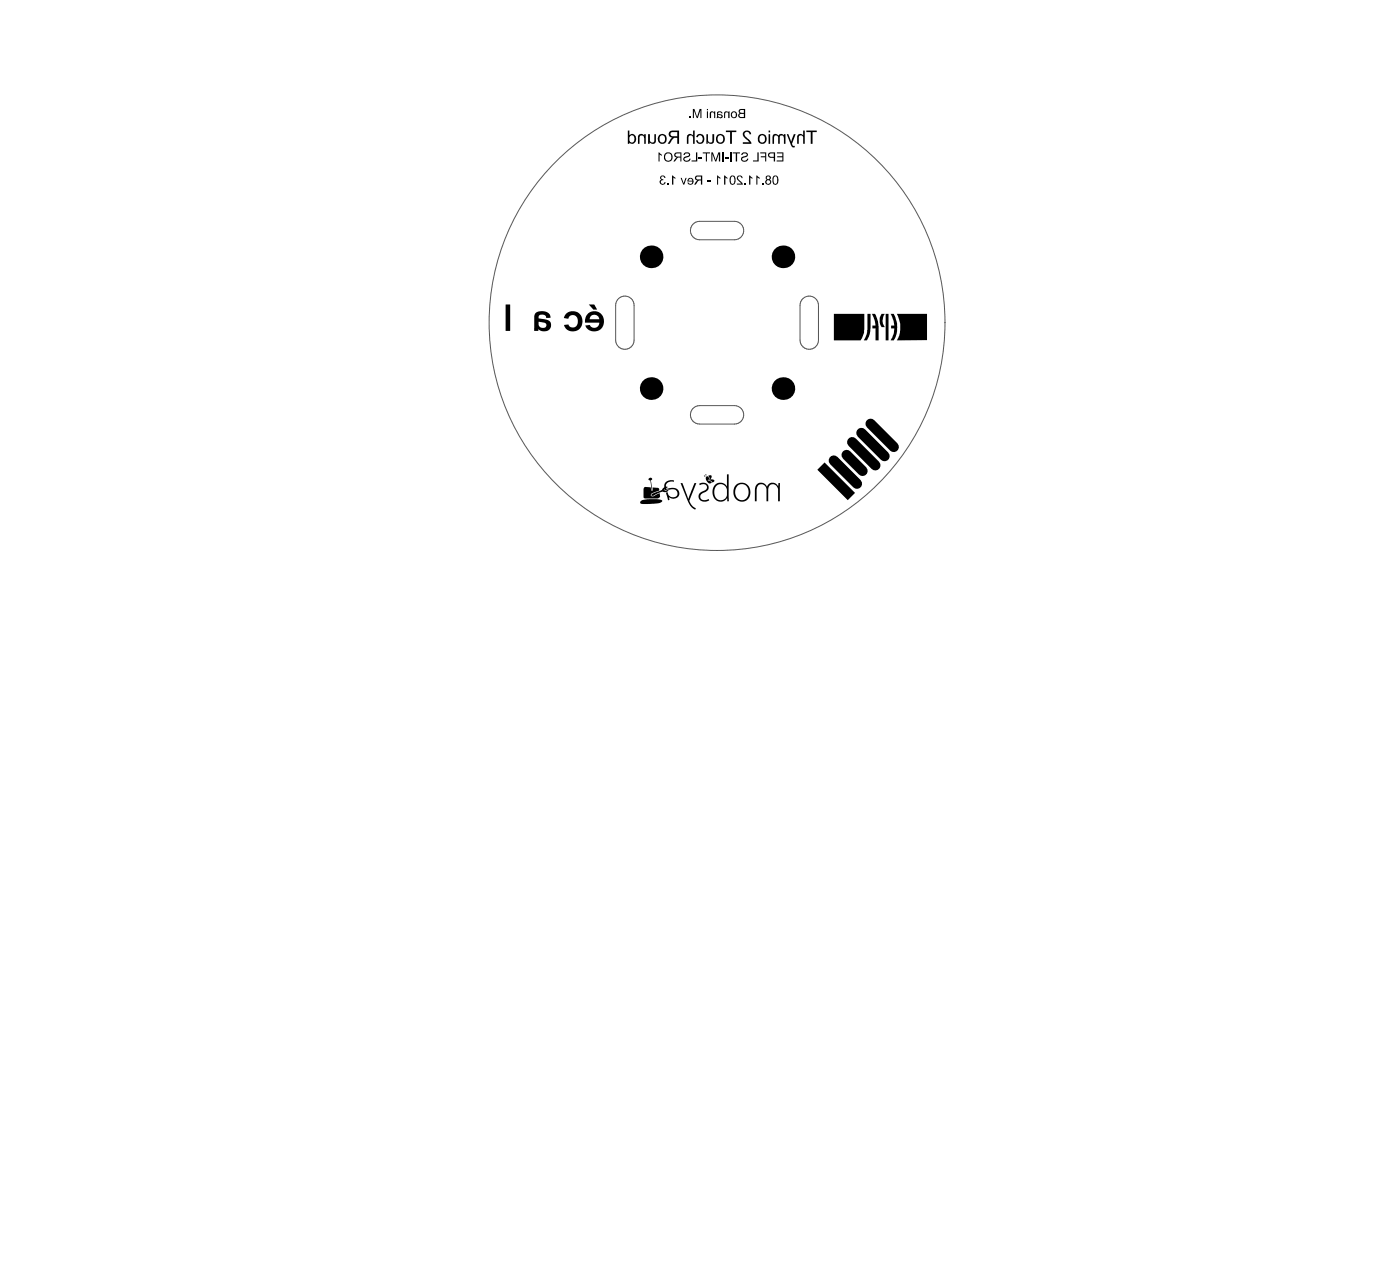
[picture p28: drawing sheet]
<svg xmlns="http://www.w3.org/2000/svg" width="228mm" height="207mm" viewBox="0 0 228 207" stroke-linecap="round" stroke-linejoin="round" font-family="sans-serif">
<g fill="none" stroke="#5a5a5a" stroke-width=".17">
<path d="M112.6 36.4a1.5 1.5 0 0 1 1.1-.4h5.7a1.5 1.5 0 0 1 1.5 1.5 1.5 1.5 0 0 1-1.5 1.4h-5.7a1.5 1.5 0 0 1-1.4-.8 1.5 1.5 0 0 1 .3-1.7zM100.6 48.5a1.5 1.5 0 0 1 1.6-.3 1.5 1.5 0 0 1 .9 1.4v5.6a1.5 1.5 0 0 1-1.5 1.5 1.5 1.5 0 0 1-1.5-1.5v-5.6a1.5 1.5 0 0 1 .5-1.1zM130.5 48.5a1.5 1.5 0 0 1 1.6-.3 1.5 1.5 0 0 1 .9 1.4v5.6a1.5 1.5 0 0 1-1.5 1.5 1.5 1.5 0 0 1-1.5-1.5v-5.6a1.49 1.49 0 0 1 .5-1.1zM112.6 66.4a1.5 1.5 0 0 1 1.1-.5h5.7a1.5 1.5 0 0 1 1.5 1.5 1.5 1.5 0 0 1-1.5 1.5h-5.7a1.5 1.5 0 0 1-1.4-.9 1.5 1.5 0 0 1 .3-1.6z"/>
<circle cx="116.6" cy="52.4" r="37"/>
</g>
<g fill="#000">
<path d="M112.1 19h.1v.2h-.1zM112.6 17.7h.3l.4 1.3 .4-1.3h.3v1.5h-.2v-1.3l-.4 1.3h-.2l-.4-1.2v1.2h-.2zM115.4 18.2l.5-.1 .2 .1v-.1h.1v1.1h-.1v-.6a.26 .26 0 0 0-.2-.3 .26 .26 0 0 0-.3 .2v.7h-.2zM117.7 18.2l.5-.1 .2 .1v-.1h.2v1.1h-.2v-.6a.26 .26 0 0 0-.3-.3 .26 .26 0 0 0-.2 .2v.7h-.2zM103.8 21.9l.5-.1 .4 .2v-.2h.3v1.6h-.3v-.9a.39 .39 0 0 0-.3-.5 .39 .39 0 0 0-.5 .4v1h-.2zM105.3 21.8h.3v.8a.38 .38 0 0 0 .4 .5 .38 .38 0 0 0 .4-.5v-.8h.2v1a.54 .54 0 0 1-.4 .6 .54 .54 0 0 1-.6-.3v.3h-.3zM107 24.8l.6 .3-.1 .2-.3-.2v1.1h-.2zM107.3 28.7l.2-.1a.45 .45 0 0 1 .7 .3h-.2a.24 .24 0 0 0-.3-.3 .24 .24 0 0 0-.2 .3 .24 .24 0 0 0 .3 .2v.2a.31 .31 0 0 0-.4 .1 .31 .31 0 0 0 .2 .4 .31 .31 0 0 0 .4-.2l.2 .1a.46 .46 0 0 1-.7 .3 .46 .46 0 0 1 0-.8l-.2-.2zM108.5 29.8h.2v.2h-.2zM109.2 28.5l.6 .4v.2l-.4-.3v1.2h-.2zM110.6 28.9h.2l.3 .9 .3-.9h.2l-.4 1.1h-.2zM111.1 25a.53 .53 0 0 1 .7-.3 .53 .53 0 0 1 .3 .6l-.5 .3a.29 .29 0 0 0-.3 .4 .29 .29 0 0 0 .5 .1l.2-.1 .1-.2h.1a.6 .6 0 0 1-.6 .5 .6 .6 0 0 1-.6-.6l.2-.2 .3-.1a.28 .28 0 0 0 .4-.1 .28 .28 0 0 0-.1-.4l-.4 .1-.1 .2h-.2z"/>
<path d="M111.7 22a.62 .62 0 0 1 1 0v-.8h.2v2.2h-.2v-.9a.41 .41 0 0 0-.2-.5 .41 .41 0 0 0-.5 .1l-.1 1.3h-.3zM113.1 24.8h.2v1.4h-.9v-.1h.7zM113.5 25.6h.6v.2h-.6zM113.3 21.9a.79 .79 0 0 1 1.1 .4 .79 .79 0 0 1-.5 1.1h-.1a.57 .57 0 0 1-.7-.6h.3a.44 .44 0 0 0 .5 .3 .44 .44 0 0 0 .3-.5 .42 .42 0 0 0-.3-.6 .42 .42 0 0 0-.5 .3h-.2zM114.2 24.8h1.2v.1h-.5v1.3h-.2v-1.3h-.5zM114.8 21.8h.3v.8a.38 .38 0 0 0 .3 .6 .38 .38 0 0 0 .4-.6v-.8h.3l-.1 1.1a.54 .54 0 0 1-.4 .5 .54 .54 0 0 1-.6-.3v.3h-.2zM114.9 29.4h.6v.1h-.6zM115.6 24.8h.3l.4 1.2 .5-1.2h.3v1.4h-.3v-1.2l-.4 1.2h-.2l-.4-1.2v1.2h-.2zM116.5 28.5l.6 .4v.2l-.4-.3v1.2h-.2zM117.4 24.8h.2v1.4h-.2zM117.7 28.5h.2l.3 .4v.2l-.3-.3v1.2h-.2zM117.9 25.6h.5v.2h-.5z"/>
<path d="M118 21.2h1.7v.3h-.7v1.9h-.3v-1.9h-.7zM118.7 24.8h.2v1.4h-.2zM119.1 24.8h1.2v.1h-.5v1.3h-.2v-1.3h-.5zM119.8 28.7l.4-.2a.43 .43 0 0 1 .5 .4h-.2a.3 .3 0 0 0-.5-.2 .3 .3 0 0 0 .1 .5l.5 .5 .1 .3h-.9v-.2h.7l-.5-.5a.45 .45 0 0 1-.2-.6zM121 29.8h.2v.2h-.2zM120.5 25a.53 .53 0 0 1 .7-.3 .53 .53 0 0 1 .3 .6l-.5 .3a.29 .29 0 0 0-.3 .4 .29 .29 0 0 0 .5 .1l.2-.1v-.2h.2a.6 .6 0 0 1-.6 .5 .6 .6 0 0 1-.6-.6l.2-.2 .3-.1a.28 .28 0 0 0 .4-.1 .28 .28 0 0 0-.1-.4l-.4 .1-.1 .2h-.2zM120.8 21.5l.4-.3h.3a.58 .58 0 0 1 .6 .5l-.3 .1a.43 .43 0 0 0-.7-.3 .43 .43 0 0 0 .1 .8l.7 .6 .2 .5h-1.4v-.3h1.1l-.9-.9-.2-.2zM121.7 28.5h.2l.4 .4v.2l-.3-.3v1.2h-.3zM122.9 28.5l.6 .4v.2l-.4-.3v1.2h-.2zM123.1 24.8h.2v1.4h-.9v-.1h.7zM123.6 24.8h.9v1.4h-.1v-.6h-.8v-.2h.8v-.5h-.8zM123.9 29.8h.2v.2h-.2z"/>
<path d="M125.6 21.9a.54 .54 0 0 1 .9 .2 .49 .49 0 0 1 .5-.4 .49 .49 0 0 1 .4 .3v-.2h.3v1.6h-.3v-.8a.41 .41 0 0 0-.1-.5 .41 .41 0 0 0-.5 0l-.1 1.3h-.2v-1a.35 .35 0 0 0-.3-.4 .35 .35 0 0 0-.4 .4v1h-.2zM126.3 24.8h1v1.4h-1.1v-.1h1v-.5h-.9v-.2h.9v-.5h-.9zM127.9 21.8h.2l.5 1.3 .4-1.3h.3l-.6 1.6a.36 .36 0 0 0 .5 .3l-.1 .3a.58 .58 0 0 1-.6-.6zM129.7 21.9a.62 .62 0 0 1 .8 .1v-.8h.3v2.2h-.3v-.9a.37 .37 0 0 0-.2-.5 .37 .37 0 0 0-.5 .3v1.1h-.2zM131 21.2h1.7v.3h-.6v1.9h-.3v-1.9h-.8zM82.2 49.5h.7v4.3h-.7zM92 51l.6-.4h.7l.6 .2 .4 .3 .3 .5 .1 .7-.2 .7-.4 .5-.5 .3h-.6l-.6-.1-.4-.3-.3-.6 .7-.1 .3 .4 .5 .1 .5-.3 .2-.5-.1-.7-.5-.5-.6 .1-.3 .5-.8-.1zM95.7 49.5h.9l.4 .8h-.6zM104.7 79.2l.1-.1 1 .1 .1 .5 .2-.1-.1-.4 1 .1 .1 .4-1.1 .4-.2 .4 .1 .1h.4l.9-.5 .1 .6-.4 .3-2.2-.1-.1-.1zM105.4 77.8l.4-.2 .2 .2-.2 .2 .2 1.6-.3-1.6-.3-.1zM105.9 80.3v.2h.2l1.3-.6h.3h.6l.3-.2-.1-.1-.4 .1-.1-.3 .1 .2 1.3-.1 .5 .1 .2 .3v.4l-.2 .3-.3 .2-.7-.1-.2-.3-.2-.5-.3 .1 .4 1.3 .2-.1v-.4l.5 .2 .8-.2 .3-.3v-.5l-.2-.4-.4-.3-.7-.1-.8 .2v-.1l.2-.2h-.3v-.3l.3-.4 .5-.2 .5 .1v-.3h-.5l-.5 .1-.4 .3-.1 .3v.5l-.4 .4zM110.6 78.5h.3l1 2.5 1-2.5h.3l-1.2 2.8 .4 .8 .7 .5-.1 .2-.5-.3-.5-.6z"/>
<path d="M113.6 78.6l.8-.2 .4 .1 .3 .3 .1 .4-.1 .4-1.1 .6-.2 .5 .1 .3 .3 .2h.4l.6-.2 .1 .3-.5 .2h-.5l-.4-.2-.3-.2-.1-.5 .2-.4 1-.7 .2-.3-.1-.3-.2-.2h-.5l-.4 .1zM114.4 77.3h.2l.1 .2zM114.7 77.1h.1v.3zM114.8 77.4h.2l.2 .2v.3l-.2 .2 .5 .1 .1 .2-.4 .1-.3-.3-.2-.4zM115.1 77.3l.5-.1 .1 .3-.3 .4h.6l.1 .1v.2l-.4 .2-.1-.2-.3-.2v-.4zM123 78.7l.4-.3h.5l.5 .2 .3 .5 .4-.6 .6-.1 .4 .2 .4 .4v-.5h.3l-.1 2.9h-.2l-.1-2.1-.2-.4-.5-.2-.5 .1-.3 .4v2.2h-.3v-2l-.2-.3-.5-.4-.6 .1-.3 .6v2h-.3v-2zM104.1 81.4l.4-.2 .9-.1h1.7l.5 .2-.1 .3-.4 .1-1.7 .2-1.2-.1-.2-.1z"/>
<path d="M114.9 17.7v.2h.2v-.2zM114.9 18.1v1.1h.2v-1.1z"/>
<path d="M116.7 18.6l.1 .1a.33 .33 0 0 1 .5 .3h-.1a.32 .32 0 0 1-.4 0 .32 .32 0 0 1-.1-.4zM116.5 18.2v1h.2v-.1a.39 .39 0 0 0 .5 .1 .39 .39 0 0 0 .2-.5l-.4-.2a.19 .19 0 0 1-.3-.2 .19 .19 0 0 1 .3-.1l.4 .2-.3-.3h-.3z"/>
<path d="M119 18.3a.37 .37 0 0 1 .6 .4 .37 .37 0 0 1-.6 .3v-.3zM118.8 18.6a.55 .55 0 0 0 1 0 .55 .55 0 0 0-1 0z"/>
<path d="M120.3 18l.6-.1v.4h-.6l-.1-.2zM120.2 18.6l.7-.1v.5h-.6zM120.1 17.9v.3l.2 .2a.42 .42 0 0 0-.3 .5 .42 .42 0 0 0 .5 .3h.6v-1.5h-.8z"/>
<path d="M102 21.2v2.2h.3v-.3a.72 .72 0 0 0 1 0 .72 .72 0 0 0 0-1 .57 .57 0 0 0-1-.1v-.8zM102.4 22.1a.51 .51 0 0 1 .6 .1 .51 .51 0 0 1 .1 .6 .45 .45 0 0 1-.6 .3 .45 .45 0 0 1-.2-.7z"/>
<path d="M107.3 22.1a.51 .51 0 0 1 .7 0 .51 .51 0 0 1 0 .7 .46 .46 0 0 1-.6 .3 .46 .46 0 0 1-.2-.6zM107.1 22l-.2 .5a.76 .76 0 0 0 .9 .9 .76 .76 0 0 0 .5-1.2 .71 .71 0 0 0-1.2-.2z"/>
<path d="M108.2 25.1a.58 .58 0 0 1 .9 .2 .58 .58 0 0 1-.4 .8h-.1a.65 .65 0 0 1-.4-1zM107.8 25.5a.75 .75 0 0 0 1.5 0 .75 .75 0 0 0-1.5 0z"/>
<path d="M109 21.6l.2-.1h.9v.6h-.7a.38 .38 0 0 1-.4-.1 .38 .38 0 0 1 0-.4zM108.8 21.5a.61 .61 0 0 0 .5 .9l-.3 .2-.5 .8h.3l.4-.6 .4-.4h.5v1h.3v-2.2h-1.2z"/>
<path d="M109.8 25l.8-.1v.5h-.7l-.1-.1zM109.6 25a.47 .47 0 0 0 .4 .6l-.6 .6h.3l.5-.6h.4v.6h.2v-1.4h-.9z"/>
<path d="M111.9 29.2a.31 .31 0 0 1 .4-.2 .31 .31 0 0 1 .2 .4h-.6zM111.8 29.1l-.1 .4h.8a.31 .31 0 0 1-.2 .4 .31 .31 0 0 1-.4-.2h-.2a.53 .53 0 0 0 .8 .2 .53 .53 0 0 0 .2-.7 .53 .53 0 0 0-.8-.2z"/>
<path d="M113.2 28.8l.1-.1h.6v.4h-.4a.25 .25 0 0 1-.3 0 .25 .25 0 0 1 0-.3zM113 28.7a.42 .42 0 0 0 .4 .6l-.6 .7h.3l.3-.6 .2-.1h.3v.7h.2v-1.5h-.9z"/>
<path d="M116.7 22.2a.49 .49 0 0 1 .7-.1 .49 .49 0 0 1 .1 .6 .47 .47 0 0 1-.6 .4 .47 .47 0 0 1-.3-.6zM116.5 22l-.1 .5a.75 .75 0 0 0 .9 .9 .75 .75 0 0 0 .4-1.2v-.1a.76 .76 0 0 0-1.2-.1z"/>
<path d="M118.9 28.7a.37 .37 0 0 1 .4 .1 .37 .37 0 0 1 .1 .4v.1a.41 .41 0 0 1-.4 .5l-.2-.1-.1-.4zM118.7 28.7l-.1 .7a.51 .51 0 0 0 .5 .6 .51 .51 0 0 0 .4-.7v-.3a.48 .48 0 0 0-.3-.5 .48 .48 0 0 0-.5 .2z"/>
<path d="M123.5 22.1a.54 .54 0 0 1 .7 .1 .54 .54 0 0 1 .1 .7 .49 .49 0 0 1-.7 .2 .49 .49 0 0 1-.1-.8zM123.3 22l-.1 .6a.74 .74 0 0 0 .9 .7 .74 .74 0 0 0 .4-1.1 .72 .72 0 0 0-1.2-.2z"/>
<path d="M124.6 28.9a.25 .25 0 0 1 .5 0 .25 .25 0 0 1-.5 0zM124.6 29.6a.3 .3 0 0 1 .6 0 .3 .3 0 0 1-.6 0zM124.5 28.6a.36 .36 0 0 0 .2 .6 .47 .47 0 0 0-.2 .6 .47 .47 0 0 0 .6 .2 .47 .47 0 0 0 .2-.6l-.2-.2a.41 .41 0 0 0 0-.6 .41 .41 0 0 0-.6 0z"/>
<path d="M124.9 21.2v.3h.3v-.3zM124.9 21.8v1.6h.3v-1.6z"/>
<path d="M125 25l.2-.1h.6v.6l-.7-.1zM124.9 24.9v.1a.44 .44 0 0 0 0 .5 .44 .44 0 0 0 .5 .1h.4v.6h.2v-1.4h-.8z"/>
<path d="M125.8 28.8a.33 .33 0 0 1 .4-.1 .33 .33 0 0 1 .1 .5v.1a.33 .33 0 0 1-.1 .4 .33 .33 0 0 1-.4 0zM125.6 28.7v.6a.49 .49 0 0 0 .3 .7 .49 .49 0 0 0 .6-.4v-.6a.47 .47 0 0 0-.3-.5 .47 .47 0 0 0-.6 .2z"/>
<path d="M87.1 50.9l-.3 .4v2.5h.7v-.3l.7 .3h.6l.4-.2 .4-.6-.2-.7-.5-.4-1.4-.2v-.3l.2-.2 .6-.1 .4 .2 .1 .4 .7-.1-.2-.6-.5-.3-.5-.2-.7 .1zM87.5 52.3l1.1 .2 .2 .2v.3l-.4 .3-.6-.1-.2-.3z"/>
<path d="M95.5 51l-.3 .6-.1 .8 2.3 .1-.2 .5-.5 .2-.6-.1-.2-.3-.8 .1 .3 .5 .5 .3 .6 .1h.6l.5-.3 .4-.5 .2-.7-.1-.7-.3-.5-.4-.4-.6-.1h-.8zM96 51.4l.4-.2h.5l.3 .2 .2 .5h-1.6z"/>
<path d="M143.3 51l-.1 .2a2 2 0 0 0 .1 1.9h.5a1.67 1.67 0 0 1 0-2.1zM135.5 51v4.3h4.4l.5-1.3 .1-3zM141 51l-.1 2.7a2.76 2.76 0 0 1-.5 1.6h.5l.2-.4a3.1 3.1 0 0 0 .4-1.8v-2.1zM141.7 51l.5 1.2 .1 .6v.1h-.5v.4h.5v2h.5v-2.3l-.1-.9-.5-1.1zM143.9 51v4.3h.5v-4.3zM144.7 51l.6 1.2v.6v.1h-.5v.4h.5v.4a2.76 2.76 0 0 1-.6 1.6h.6l.2-.3 .2-.7 .1-1a4.1 4.1 0 0 0-.5-2.3zM145.8 51l.2 .4a4.5 4.5 0 0 1-.1 3.6l-.1 .3 4.9-.1v-4.2z"/>
<path d="M116.1 78.8l-.2 .6-.1 .6 .1 .6 .3 .5 .5 .3 .6 .1 .5-.2 .4-.4v.5h.3l-.1-4.3h-.2v1.9l-.4-.4-.5-.2-.7 .1zM116.4 79l.3-.3 .6-.1 .4 .2 .3 .3 .2 .5v.8l-.5 .7-.4 .1h-.4l-.3-.1-.3-.3-.2-1z"/>
<path d="M119.6 78.8l-.3 .4-.1 .5v.7l.3 .5 .3 .3 .5 .3h.6l.4-.2 .4-.4 .2-.5v-.8l-.2-.6-.4-.4-.5-.2-.7 .1zM119.8 79l.4-.3 .5-.1 .5 .2 .3 .4 .2 .5-.1 .6-.2 .5-.4 .3-.3 .2-.5-.1-.5-.5-.2-.9z"/>
<circle cx="105.8" cy="41.7" r="1.84"/>
<circle cx="127.3" cy="41.7" r="1.84"/>
<circle cx="105.8" cy="63.1" r="1.84"/>
<circle cx="127.3" cy="63.1" r="1.84"/>
</g>
<path d="M135.5 74.8l3.8 3.8M137.6 73.9l2.6 2.6M138.5 71.8l3.8 3.8M140 70.3l3.8 3.8M141.5 68.8l3.8 3.8" fill="none" stroke="#000" stroke-width="1.7"/>
<path d="M132.8 76.3l1.2-1.2 5 5-1.2 1.1z" fill-rule="evenodd" fill="#000"/>
</svg>
